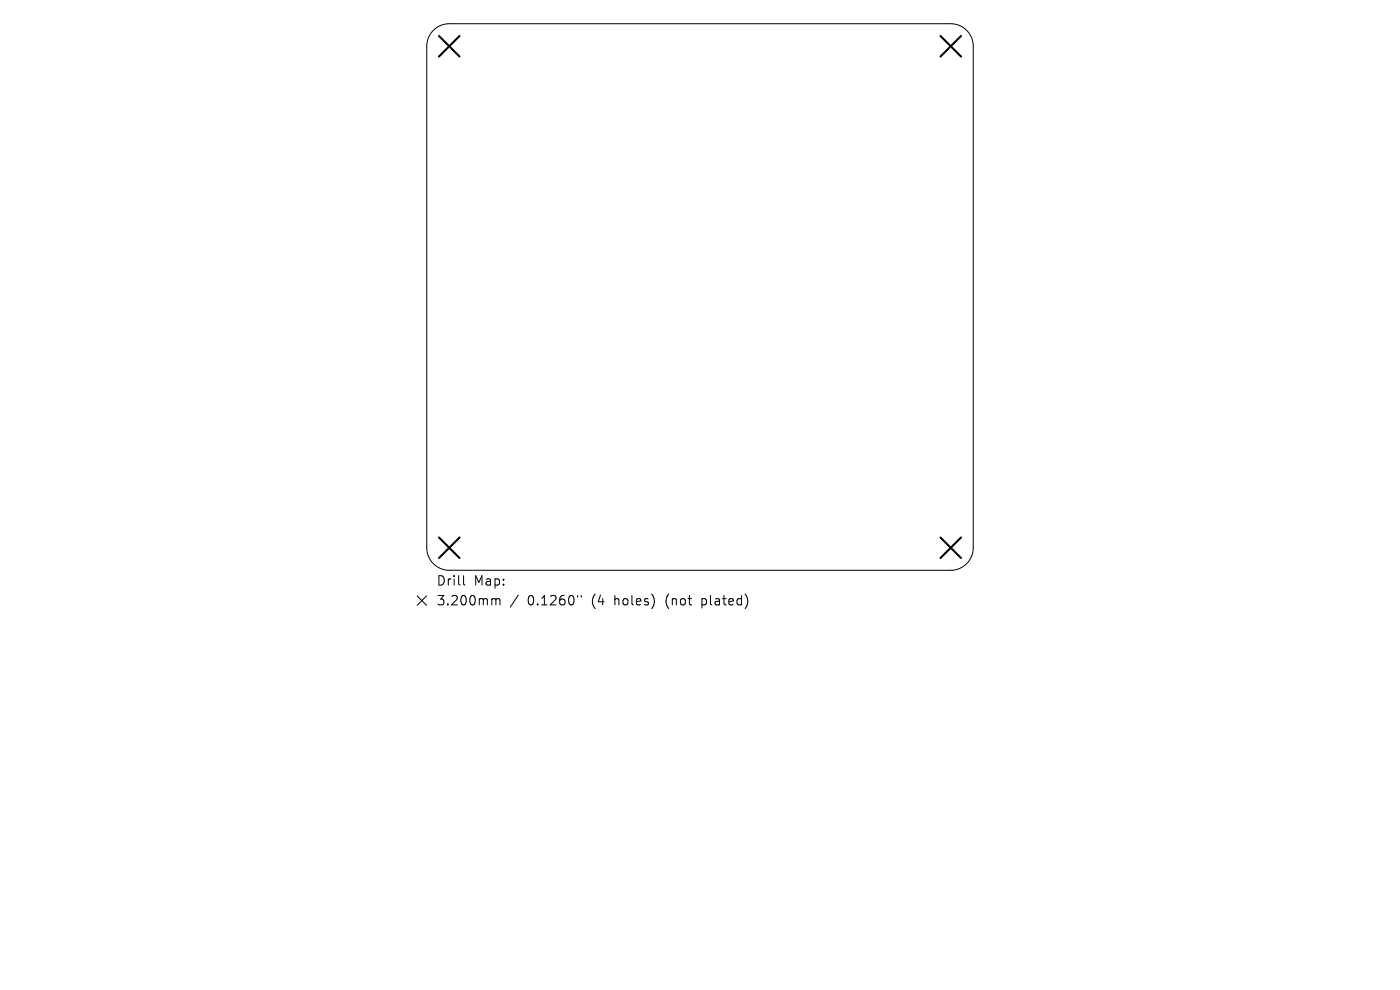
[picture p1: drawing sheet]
<svg xmlns="http://www.w3.org/2000/svg" width="297mm" height="210mm" viewBox="0 0 297 210" stroke-linecap="round" stroke-linejoin="round" font-family="sans-serif">
<defs><g id="words">
<g font-size="2.8">
<text x="92.5" y="124.5">Drill</text>
<text x="100.5" y="124.5">Map:</text>
<text x="92.5" y="128.7">3.200mm</text>
<text x="111.9" y="128.7">0.1260&quot;</text>
<text x="125.7" y="128.7">(4</text>
<text x="130.6" y="128.7">holes)</text>
<text x="141.7" y="128.7">(not</text>
<text x="149.5" y="128.7">plated)</text>
</g>
</g></defs>
<path d="M91.9 6.4a4.8 4.8 0 0 1 3.4-1.4h106.4a4.8 4.8 0 0 1 4.8 4.8v106.4a4.8 4.8 0 0 1-4.8 4.8h-106.4a4.8 4.8 0 0 1-4.8-4.8v-106.4a4.8 4.8 0 0 1 1.4-3.4zM88.5 126.4l2 2M90.5 126.4l-2 2M98.3 122.1v1.7l.3 .3M104.6 127h.3l.3 .3M105.2 127.3l.3-.3 .5 .1 .1 1.2M105.2 127.3v1M110 126.2l-1.8 2.6M122.5 126.3v.4M123.3 126.3v.4" fill="none" stroke="#000" stroke-width=".21"/>
<path d="M93.1 7.6l4.4 4.4M97.5 7.6l-4.4 4.4M199.5 7.6l4.4 4.4M203.9 7.6l-4.4 4.4M93.1 114l4.4 4.4M97.5 114l-4.4 4.4M199.5 114l4.4 4.4M203.9 114l-4.4 4.4" fill="none" stroke="#000" stroke-width=".44"/>
<use href="#words"/>
</svg>
